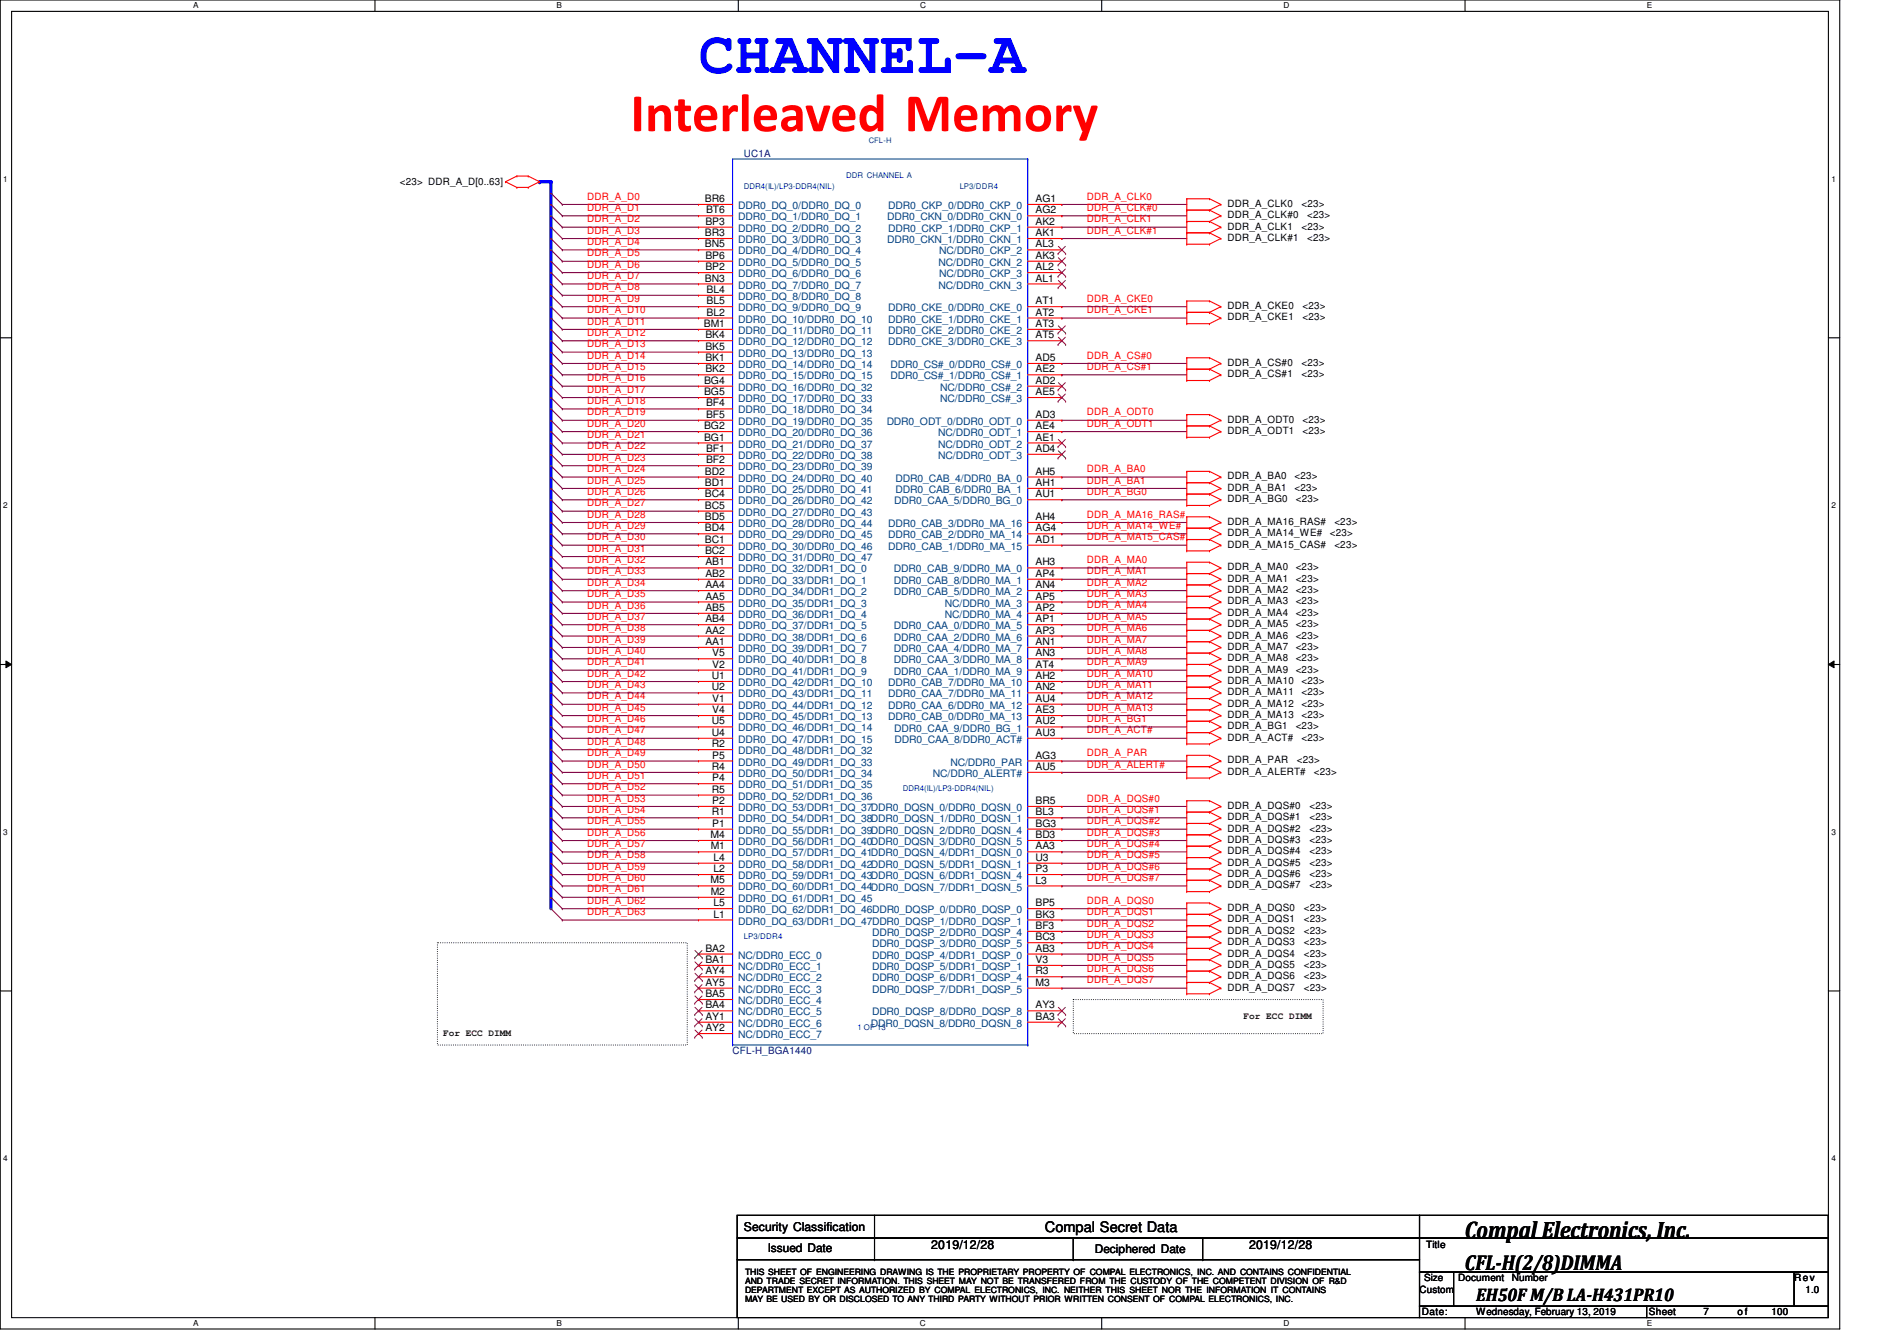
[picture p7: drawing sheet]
<svg xmlns="http://www.w3.org/2000/svg" width="297mm" height="210mm" viewBox="0 0 297 210" stroke-linecap="round" stroke-linejoin="round" font-family="sans-serif">
<defs><g id="words">
<text font-size="9.4" fill="#00f" x="109.4" y="11.4">CHANNEL-A</text>
<text font-size="8.5" fill="#f00" x="98.7" y="20.5">Interleaved Memory</text>
<text font-size="3.7" x="229.4" y="193.8">Compal Electronics, Inc.</text>
<text font-size="3.3" x="229.4" y="198.7">CFL-H(2/8)DIMMA</text>
<text font-size="2.8" x="231.2" y="203.6">EH50F M/B LA-H431PR10</text>
<text font-size="2.3" x="163.6" y="192.9">Compal Secret Data</text>
<g font-size="1.9">
<text x="116.5" y="192.6">Security Classification</text>
<text x="120.2" y="196">Issued Date</text>
<text x="145.8" y="195.6">2019/12/28</text>
<text x="171.4" y="196.2">Deciphered Date</text>
<text x="195.6" y="195.6">2019/12/28</text>
</g>
<g font-size="1.6">
<text x="62.6" y="29">&lt;23&gt; DDR_A_D[0..63]</text>
<text x="110.4" y="31.6">BR6</text>
<text x="110.5" y="35.2">BP3</text>
<text x="110.6" y="33.4">BT6</text>
<text x="162.2" y="35.2">AK2</text>
<text x="162.2" y="31.6">AG1</text>
<text x="162.2" y="33.4">AG2</text>
<text x="192.2" y="35.9">DDR_A_CLK1</text>
<text x="192.2" y="32.4">DDR_A_CLK0</text>
<text x="192.2" y="34.2">DDR_A_CLK#0</text>
<text x="203.8" y="35.9">&lt;23&gt;</text>
<text x="203.8" y="32.4">&lt;23&gt;</text>
<text x="204.7" y="34.2">&lt;23&gt;</text>
<text x="110.4" y="37">BR3</text>
<text x="110.4" y="38.7">BN5</text>
<text x="110.5" y="40.5">BP6</text>
<text x="162.2" y="37">AK1</text>
<text x="162.2" y="38.7">AL3</text>
<text x="162.2" y="40.5">AK3</text>
<text x="192.2" y="37.7">DDR_A_CLK#1</text>
<text x="204.7" y="37.7">&lt;23&gt;</text>
<text x="110.4" y="44.1">BN3</text>
<text x="110.5" y="42.3">BP2</text>
<text x="110.6" y="45.8">BL4</text>
<text x="110.6" y="47.6">BL5</text>
<text x="162.2" y="42.3">AL2</text>
<text x="162.2" y="44.1">AL1</text>
<text x="162.2" y="47.6">AT1</text>
<text x="110.2" y="51.2">BM1</text>
<text x="110.5" y="53">BK4</text>
<text x="110.6" y="49.4">BL2</text>
<text x="162.2" y="51.2">AT3</text>
<text x="162.2" y="49.4">AT2</text>
<text x="162.2" y="53">AT5</text>
<text x="192.2" y="50.2">DDR_A_CKE1</text>
<text x="192.2" y="48.4">DDR_A_CKE0</text>
<text x="203.9" y="50.2">&lt;23&gt;</text>
<text x="203.9" y="48.4">&lt;23&gt;</text>
<text x="110.5" y="58.3">BK2</text>
<text x="110.5" y="56.5">BK1</text>
<text x="110.5" y="54.7">BK5</text>
<text x="162.2" y="58.3">AE2</text>
<text x="162.2" y="56.5">AD5</text>
<text x="192.2" y="57.3">DDR_A_CS#0</text>
<text x="192.2" y="59.1">DDR_A_CS#1</text>
<text x="203.8" y="57.3">&lt;23&gt;</text>
<text x="203.8" y="59.1">&lt;23&gt;</text>
<text x="110.3" y="60.1">BG4</text>
<text x="110.3" y="61.8">BG5</text>
<text x="110.6" y="65.4">BF5</text>
<text x="110.6" y="63.6">BF4</text>
<text x="162.2" y="61.8">AE5</text>
<text x="162.2" y="60.1">AD2</text>
<text x="162.2" y="65.4">AD3</text>
<text x="110.3" y="69">BG1</text>
<text x="110.3" y="67.2">BG2</text>
<text x="110.6" y="70.7">BF1</text>
<text x="162.2" y="70.7">AD4</text>
<text x="162.2" y="69">AE1</text>
<text x="162.2" y="67.2">AE4</text>
<text x="192.2" y="67.9">DDR_A_ODT1</text>
<text x="192.2" y="66.2">DDR_A_ODT0</text>
<text x="203.9" y="67.9">&lt;23&gt;</text>
<text x="203.9" y="66.2">&lt;23&gt;</text>
<text x="110.4" y="77.8">BC4</text>
<text x="110.4" y="76.1">BD1</text>
<text x="110.4" y="74.3">BD2</text>
<text x="110.6" y="72.5">BF2</text>
<text x="162.2" y="74.3">AH5</text>
<text x="162.2" y="77.8">AU1</text>
<text x="162.2" y="76.1">AH1</text>
<text x="192.2" y="76.8">DDR_A_BA1</text>
<text x="192.2" y="75.1">DDR_A_BA0</text>
<text x="202.7" y="76.8">&lt;23&gt;</text>
<text x="202.7" y="75.1">&lt;23&gt;</text>
<text x="110.4" y="83.2">BD4</text>
<text x="110.4" y="81.4">BD5</text>
<text x="110.4" y="79.6">BC5</text>
<text x="162.2" y="81.4">AH4</text>
<text x="162.2" y="83.2">AG4</text>
<text x="192.2" y="83.9">DDR_A_MA14_WE#</text>
<text x="192.2" y="82.2">DDR_A_MA16_RAS#</text>
<text x="192.2" y="78.6">DDR_A_BG0</text>
<text x="202.9" y="78.6">&lt;23&gt;</text>
<text x="208.2" y="83.9">&lt;23&gt;</text>
<text x="208.9" y="82.2">&lt;23&gt;</text>
<text x="110.4" y="85">BC1</text>
<text x="110.4" y="86.7">BC2</text>
<text x="110.5" y="88.5">AB1</text>
<text x="162.2" y="88.5">AH3</text>
<text x="162.2" y="85">AD1</text>
<text x="192.2" y="89.3">DDR_A_MA0</text>
<text x="192.2" y="85.7">DDR_A_MA15_CAS#</text>
<text x="202.9" y="89.3">&lt;23&gt;</text>
<text x="208.9" y="85.7">&lt;23&gt;</text>
<text x="110.5" y="93.8">AA5</text>
<text x="110.5" y="95.6">AB5</text>
<text x="110.5" y="90.3">AB2</text>
<text x="110.5" y="92.1">AA4</text>
<text x="162.2" y="92.1">AN4</text>
<text x="162.2" y="90.3">AP4</text>
<text x="162.2" y="95.6">AP2</text>
<text x="162.2" y="93.8">AP5</text>
<text x="192.2" y="94.6">DDR_A_MA3</text>
<text x="192.2" y="91.1">DDR_A_MA1</text>
<text x="192.2" y="92.8">DDR_A_MA2</text>
<text x="202.9" y="94.6">&lt;23&gt;</text>
<text x="202.9" y="91.1">&lt;23&gt;</text>
<text x="202.9" y="92.8">&lt;23&gt;</text>
<text x="110.5" y="101">AA1</text>
<text x="110.5" y="97.4">AB4</text>
<text x="110.5" y="99.2">AA2</text>
<text x="162.2" y="99.2">AP3</text>
<text x="162.2" y="97.4">AP1</text>
<text x="162.2" y="101">AN1</text>
<text x="192.2" y="96.4">DDR_A_MA4</text>
<text x="192.2" y="101.7">DDR_A_MA7</text>
<text x="192.2" y="99.9">DDR_A_MA6</text>
<text x="192.2" y="98.2">DDR_A_MA5</text>
<text x="202.9" y="96.4">&lt;23&gt;</text>
<text x="202.9" y="101.7">&lt;23&gt;</text>
<text x="202.9" y="99.9">&lt;23&gt;</text>
<text x="202.9" y="98.2">&lt;23&gt;</text>
<text x="111.4" y="106.3">U1</text>
<text x="111.5" y="104.5">V2</text>
<text x="111.5" y="102.7">V5</text>
<text x="162.2" y="102.7">AN3</text>
<text x="162.2" y="106.3">AH2</text>
<text x="162.2" y="104.5">AT4</text>
<text x="192.2" y="107.1">DDR_A_MA10</text>
<text x="192.2" y="103.5">DDR_A_MA8</text>
<text x="192.2" y="105.3">DDR_A_MA9</text>
<text x="202.9" y="103.5">&lt;23&gt;</text>
<text x="202.9" y="105.3">&lt;23&gt;</text>
<text x="203.8" y="107.1">&lt;23&gt;</text>
<text x="111.4" y="113.4">U5</text>
<text x="111.4" y="108.1">U2</text>
<text x="111.5" y="111.6">V4</text>
<text x="111.5" y="109.8">V1</text>
<text x="162.2" y="111.6">AE3</text>
<text x="162.2" y="108.1">AN2</text>
<text x="162.2" y="113.4">AU2</text>
<text x="162.2" y="109.8">AU4</text>
<text x="192.2" y="112.4">DDR_A_MA13</text>
<text x="192.2" y="108.8">DDR_A_MA11</text>
<text x="192.2" y="110.6">DDR_A_MA12</text>
<text x="203.8" y="112.4">&lt;23&gt;</text>
<text x="203.8" y="108.8">&lt;23&gt;</text>
<text x="203.8" y="110.6">&lt;23&gt;</text>
<text x="111.4" y="115.2">U4</text>
<text x="111.4" y="117">R2</text>
<text x="111.5" y="118.7">P5</text>
<text x="162.2" y="118.7">AG3</text>
<text x="162.2" y="115.2">AU3</text>
<text x="192.2" y="119.5">DDR_A_PAR</text>
<text x="192.2" y="114.2">DDR_A_BG1</text>
<text x="192.2" y="115.9">DDR_A_ACT#</text>
<text x="202.9" y="114.2">&lt;23&gt;</text>
<text x="203.1" y="119.5">&lt;23&gt;</text>
<text x="203.8" y="115.9">&lt;23&gt;</text>
<text x="111.4" y="120.5">R4</text>
<text x="111.5" y="124.1">R5</text>
<text x="111.5" y="122.3">P4</text>
<text x="111.5" y="125.8">P2</text>
<text x="162.2" y="120.5">AU5</text>
<text x="162.2" y="125.8">BR5</text>
<text x="192.2" y="121.3">DDR_A_ALERT#</text>
<text x="205.7" y="121.3">&lt;23&gt;</text>
<text x="111.3" y="131.2">M4</text>
<text x="111.4" y="127.6">R1</text>
<text x="111.5" y="129.4">P1</text>
<text x="162.2" y="129.4">BG3</text>
<text x="162.2" y="127.6">BL3</text>
<text x="162.2" y="131.2">BD3</text>
<text x="192.2" y="128.4">DDR_A_DQS#1</text>
<text x="192.2" y="126.6">DDR_A_DQS#0</text>
<text x="192.2" y="131.9">DDR_A_DQS#3</text>
<text x="192.2" y="130.2">DDR_A_DQS#2</text>
<text x="205" y="128.4">&lt;23&gt;</text>
<text x="205" y="126.6">&lt;23&gt;</text>
<text x="205" y="131.9">&lt;23&gt;</text>
<text x="205" y="130.2">&lt;23&gt;</text>
<text x="111.3" y="133">M1</text>
<text x="111.7" y="136.5">L2</text>
<text x="111.7" y="134.7">L4</text>
<text x="162.2" y="133">AA3</text>
<text x="162.2" y="136.5">P3</text>
<text x="162.2" y="134.7">U3</text>
<text x="192.2" y="135.5">DDR_A_DQS#5</text>
<text x="192.2" y="137.3">DDR_A_DQS#6</text>
<text x="192.2" y="133.7">DDR_A_DQS#4</text>
<text x="205" y="135.5">&lt;23&gt;</text>
<text x="205" y="137.3">&lt;23&gt;</text>
<text x="205" y="133.7">&lt;23&gt;</text>
<text x="111.3" y="138.3">M5</text>
<text x="111.3" y="140.1">M2</text>
<text x="111.7" y="143.6">L1</text>
<text x="111.7" y="141.8">L5</text>
<text x="162.2" y="143.6">BK3</text>
<text x="162.2" y="141.8">BP5</text>
<text x="162.2" y="138.3">L3</text>
<text x="192.2" y="142.6">DDR_A_DQS0</text>
<text x="192.2" y="139.1">DDR_A_DQS#7</text>
<text x="204.2" y="142.6">&lt;23&gt;</text>
<text x="205" y="139.1">&lt;23&gt;</text>
<text x="110.5" y="149">BA2</text>
<text x="162.2" y="149">AB3</text>
<text x="162.2" y="147.2">BC3</text>
<text x="162.2" y="145.4">BF3</text>
<text x="192.2" y="149.7">DDR_A_DQS4</text>
<text x="192.2" y="146.2">DDR_A_DQS2</text>
<text x="192.2" y="147.9">DDR_A_DQS3</text>
<text x="192.2" y="144.4">DDR_A_DQS1</text>
<text x="204.2" y="149.7">&lt;23&gt;</text>
<text x="204.2" y="146.2">&lt;23&gt;</text>
<text x="204.2" y="147.9">&lt;23&gt;</text>
<text x="204.2" y="144.4">&lt;23&gt;</text>
<text x="110.5" y="150.7">BA1</text>
<text x="110.5" y="154.3">AY5</text>
<text x="110.5" y="152.5">AY4</text>
<text x="162.2" y="152.5">R3</text>
<text x="162.2" y="150.7">V3</text>
<text x="162.2" y="154.3">M3</text>
<text x="192.2" y="153.3">DDR_A_DQS6</text>
<text x="192.2" y="155.1">DDR_A_DQS7</text>
<text x="192.2" y="151.5">DDR_A_DQS5</text>
<text x="204.2" y="153.3">&lt;23&gt;</text>
<text x="204.2" y="155.1">&lt;23&gt;</text>
<text x="204.2" y="151.5">&lt;23&gt;</text>
<text x="110.5" y="161.4">AY2</text>
<text x="110.5" y="159.6">AY1</text>
<text x="110.5" y="157.8">BA4</text>
<text x="110.5" y="156.1">BA5</text>
<text x="162.2" y="157.8">AY3</text>
<text x="162.2" y="159.6">BA3</text>
<text x="223.3" y="195.4">Title</text>
<text x="222.3" y="202.3">Custom</text>
<text x="223" y="200.6">Size</text>
<text x="228.3" y="200.6">Document</text>
<text x="236.7" y="200.6">Number</text>
<text x="280.9" y="200.6">Rev</text>
<text x="282.7" y="202.3">1.0</text>
<text x="222.6" y="205.9">Date:</text>
<text x="231.2" y="205.9">Wednesday, February 13, 2019</text>
<text x="258.2" y="205.9">Sheet</text>
<text x="266.7" y="205.9">7</text>
<text x="272.1" y="205.9">o f</text>
<text x="277.4" y="205.9">100</text>
</g>
<g font-size="1.6" fill="#000080">
<text x="116.5" y="24.6">UC1A</text>
<text x="114.7" y="165">CFL-H_BGA1440</text>
</g>
<g font-size="1.6" fill="#f00">
<text x="91.9" y="34.8">DDR_A_D2</text>
<text x="91.9" y="33">DDR_A_D1</text>
<text x="91.9" y="31.2">DDR_A_D0</text>
<text x="170.2" y="34.8">DDR_A_CLK1</text>
<text x="170.2" y="33">DDR_A_CLK#0</text>
<text x="170.2" y="31.2">DDR_A_CLK0</text>
<text x="91.9" y="41.9">DDR_A_D6</text>
<text x="91.9" y="40.1">DDR_A_D5</text>
<text x="91.9" y="38.4">DDR_A_D4</text>
<text x="91.9" y="36.6">DDR_A_D3</text>
<text x="170.2" y="36.6">DDR_A_CLK#1</text>
<text x="91.9" y="47.2">DDR_A_D9</text>
<text x="91.9" y="45.5">DDR_A_D8</text>
<text x="91.9" y="43.7">DDR_A_D7</text>
<text x="170.2" y="47.2">DDR_A_CKE0</text>
<text x="91.9" y="52.6">DDR_A_D12</text>
<text x="91.9" y="49">DDR_A_D10</text>
<text x="91.9" y="50.8">DDR_A_D11</text>
<text x="170.2" y="49">DDR_A_CKE1</text>
<text x="91.9" y="56.1">DDR_A_D14</text>
<text x="91.9" y="54.4">DDR_A_D13</text>
<text x="91.9" y="57.9">DDR_A_D15</text>
<text x="91.9" y="59.7">DDR_A_D16</text>
<text x="170.2" y="56.1">DDR_A_CS#0</text>
<text x="170.2" y="57.9">DDR_A_CS#1</text>
<text x="91.9" y="61.5">DDR_A_D17</text>
<text x="91.9" y="65">DDR_A_D19</text>
<text x="91.9" y="63.2">DDR_A_D18</text>
<text x="170.2" y="65">DDR_A_ODT0</text>
<text x="91.9" y="68.6">DDR_A_D21</text>
<text x="91.9" y="66.8">DDR_A_D20</text>
<text x="91.9" y="70.4">DDR_A_D22</text>
<text x="170.2" y="66.8">DDR_A_ODT1</text>
<text x="91.9" y="77.5">DDR_A_D26</text>
<text x="91.9" y="75.7">DDR_A_D25</text>
<text x="91.9" y="73.9">DDR_A_D24</text>
<text x="91.9" y="72.1">DDR_A_D23</text>
<text x="170.2" y="73.9">DDR_A_BA0</text>
<text x="170.2" y="75.7">DDR_A_BA1</text>
<text x="170.2" y="77.5">DDR_A_BG0</text>
<text x="91.9" y="82.8">DDR_A_D29</text>
<text x="91.9" y="81">DDR_A_D28</text>
<text x="91.9" y="79.2">DDR_A_D27</text>
<text x="170.2" y="82.8">DDR_A_MA14_WE#</text>
<text x="170.2" y="81">DDR_A_MA16_RAS#</text>
<text x="91.9" y="89.9">DDR_A_D33</text>
<text x="91.9" y="88.1">DDR_A_D32</text>
<text x="91.9" y="86.4">DDR_A_D31</text>
<text x="91.9" y="84.6">DDR_A_D30</text>
<text x="170.2" y="88.1">DDR_A_MA0</text>
<text x="170.2" y="89.9">DDR_A_MA1</text>
<text x="170.2" y="84.6">DDR_A_MA15_CAS#</text>
<text x="91.9" y="95.2">DDR_A_D36</text>
<text x="91.9" y="93.5">DDR_A_D35</text>
<text x="91.9" y="91.7">DDR_A_D34</text>
<text x="170.2" y="95.2">DDR_A_MA4</text>
<text x="170.2" y="93.5">DDR_A_MA3</text>
<text x="170.2" y="91.7">DDR_A_MA2</text>
<text x="91.9" y="100.6">DDR_A_D39</text>
<text x="91.9" y="98.8">DDR_A_D38</text>
<text x="91.9" y="97">DDR_A_D37</text>
<text x="170.2" y="100.6">DDR_A_MA7</text>
<text x="170.2" y="98.8">DDR_A_MA6</text>
<text x="170.2" y="97">DDR_A_MA5</text>
<text x="91.9" y="107.7">DDR_A_D43</text>
<text x="91.9" y="104.1">DDR_A_D41</text>
<text x="91.9" y="102.4">DDR_A_D40</text>
<text x="91.9" y="105.9">DDR_A_D42</text>
<text x="170.2" y="105.9">DDR_A_MA10</text>
<text x="170.2" y="102.4">DDR_A_MA8</text>
<text x="170.2" y="104.1">DDR_A_MA9</text>
<text x="170.2" y="107.7">DDR_A_MA11</text>
<text x="91.9" y="113">DDR_A_D46</text>
<text x="91.9" y="111.2">DDR_A_D45</text>
<text x="91.9" y="109.5">DDR_A_D44</text>
<text x="170.2" y="111.2">DDR_A_MA13</text>
<text x="170.2" y="113">DDR_A_BG1</text>
<text x="170.2" y="109.5">DDR_A_MA12</text>
<text x="91.9" y="118.4">DDR_A_D49</text>
<text x="91.9" y="114.8">DDR_A_D47</text>
<text x="91.9" y="116.6">DDR_A_D48</text>
<text x="170.2" y="118.4">DDR_A_PAR</text>
<text x="170.2" y="114.8">DDR_A_ACT#</text>
<text x="91.9" y="125.5">DDR_A_D53</text>
<text x="91.9" y="123.7">DDR_A_D52</text>
<text x="91.9" y="121.9">DDR_A_D51</text>
<text x="91.9" y="120.1">DDR_A_D50</text>
<text x="170.2" y="125.5">DDR_A_DQS#0</text>
<text x="170.2" y="120.1">DDR_A_ALERT#</text>
<text x="91.9" y="130.8">DDR_A_D56</text>
<text x="91.9" y="129">DDR_A_D55</text>
<text x="91.9" y="127.3">DDR_A_D54</text>
<text x="170.2" y="127.2">DDR_A_DQS#1</text>
<text x="170.2" y="130.8">DDR_A_DQS#3</text>
<text x="170.2" y="129">DDR_A_DQS#2</text>
<text x="91.9" y="137.9">DDR_A_D60</text>
<text x="91.9" y="136.1">DDR_A_D59</text>
<text x="91.9" y="132.6">DDR_A_D57</text>
<text x="91.9" y="134.4">DDR_A_D58</text>
<text x="170.2" y="137.9">DDR_A_DQS#7</text>
<text x="170.2" y="134.4">DDR_A_DQS#5</text>
<text x="170.2" y="136.1">DDR_A_DQS#6</text>
<text x="170.2" y="132.6">DDR_A_DQS#4</text>
<text x="91.9" y="139.7">DDR_A_D61</text>
<text x="91.9" y="143.3">DDR_A_D63</text>
<text x="91.9" y="141.5">DDR_A_D62</text>
<text x="170.2" y="143.2">DDR_A_DQS1</text>
<text x="170.2" y="141.5">DDR_A_DQS0</text>
<text x="170.2" y="148.6">DDR_A_DQS4</text>
<text x="170.2" y="146.8">DDR_A_DQS3</text>
<text x="170.2" y="145">DDR_A_DQS2</text>
<text x="170.2" y="153.9">DDR_A_DQS7</text>
<text x="170.2" y="152.1">DDR_A_DQS6</text>
<text x="170.2" y="150.4">DDR_A_DQS5</text>
</g>
<g font-size="1.6" fill="#004080">
<text x="115.6" y="32.7">DDR0_DQ_0/DDR0_DQ_0</text>
<text x="115.6" y="34.5">DDR0_DQ_1/DDR0_DQ_1</text>
<text x="138.9" y="34.5">DDR0_CKN_0/DDR0_CKN_0</text>
<text x="139.1" y="32.7">DDR0_CKP_0/DDR0_CKP_0</text>
<text x="115.6" y="36.3">DDR0_DQ_2/DDR0_DQ_2</text>
<text x="115.6" y="38.1">DDR0_DQ_3/DDR0_DQ_3</text>
<text x="115.6" y="39.8">DDR0_DQ_4/DDR0_DQ_4</text>
<text x="115.6" y="41.6">DDR0_DQ_5/DDR0_DQ_5</text>
<text x="138.9" y="38.1">DDR0_CKN_1/DDR0_CKN_1</text>
<text x="139.1" y="36.3">DDR0_CKP_1/DDR0_CKP_1</text>
<text x="147" y="41.6">NC/DDR0_CKN_2</text>
<text x="147" y="39.8">NC/DDR0_CKP_2</text>
<text x="115.6" y="43.4">DDR0_DQ_6/DDR0_DQ_6</text>
<text x="115.6" y="45.2">DDR0_DQ_7/DDR0_DQ_7</text>
<text x="115.6" y="46.9">DDR0_DQ_8/DDR0_DQ_8</text>
<text x="147" y="45.2">NC/DDR0_CKN_3</text>
<text x="147" y="43.4">NC/DDR0_CKP_3</text>
<text x="115.6" y="50.5">DDR0_DQ_10/DDR0_DQ_10</text>
<text x="115.6" y="52.3">DDR0_DQ_11/DDR0_DQ_11</text>
<text x="115.6" y="48.7">DDR0_DQ_9/DDR0_DQ_9</text>
<text x="139.1" y="52.3">DDR0_CKE_2/DDR0_CKE_2</text>
<text x="139.1" y="50.5">DDR0_CKE_1/DDR0_CKE_1</text>
<text x="139.1" y="48.7">DDR0_CKE_0/DDR0_CKE_0</text>
<text x="115.6" y="59.4">DDR0_DQ_15/DDR0_DQ_15</text>
<text x="115.6" y="54.1">DDR0_DQ_12/DDR0_DQ_12</text>
<text x="115.6" y="57.6">DDR0_DQ_14/DDR0_DQ_14</text>
<text x="115.6" y="55.8">DDR0_DQ_13/DDR0_DQ_13</text>
<text x="139.1" y="54.1">DDR0_CKE_3/DDR0_CKE_3</text>
<text x="139.4" y="59.4">DDR0_CS#_1/DDR0_CS#_1</text>
<text x="139.4" y="57.6">DDR0_CS#_0/DDR0_CS#_0</text>
<text x="115.6" y="61.2">DDR0_DQ_16/DDR0_DQ_32</text>
<text x="115.6" y="64.7">DDR0_DQ_18/DDR0_DQ_34</text>
<text x="115.6" y="62.9">DDR0_DQ_17/DDR0_DQ_33</text>
<text x="147.2" y="62.9">NC/DDR0_CS#_3</text>
<text x="147.2" y="61.2">NC/DDR0_CS#_2</text>
<text x="115.6" y="70.1">DDR0_DQ_21/DDR0_DQ_37</text>
<text x="115.6" y="66.5">DDR0_DQ_19/DDR0_DQ_35</text>
<text x="115.6" y="68.3">DDR0_DQ_20/DDR0_DQ_36</text>
<text x="115.6" y="71.8">DDR0_DQ_22/DDR0_DQ_38</text>
<text x="138.8" y="66.5">DDR0_ODT_0/DDR0_ODT_0</text>
<text x="146.9" y="71.8">NC/DDR0_ODT_3</text>
<text x="146.9" y="70.1">NC/DDR0_ODT_2</text>
<text x="146.9" y="68.3">NC/DDR0_ODT_1</text>
<text x="115.6" y="77.2">DDR0_DQ_25/DDR0_DQ_41</text>
<text x="115.6" y="73.6">DDR0_DQ_23/DDR0_DQ_39</text>
<text x="115.6" y="75.4">DDR0_DQ_24/DDR0_DQ_40</text>
<text x="140.2" y="75.4">DDR0_CAB_4/DDR0_BA_0</text>
<text x="140.2" y="77.2">DDR0_CAB_6/DDR0_BA_1</text>
<text x="115.6" y="78.9">DDR0_DQ_26/DDR0_DQ_42</text>
<text x="115.6" y="82.5">DDR0_DQ_28/DDR0_DQ_44</text>
<text x="115.6" y="80.7">DDR0_DQ_27/DDR0_DQ_43</text>
<text x="139.1" y="82.5">DDR0_CAB_3/DDR0_MA_16</text>
<text x="140" y="78.9">DDR0_CAA_5/DDR0_BG_0</text>
<text x="115.6" y="84.3">DDR0_DQ_29/DDR0_DQ_45</text>
<text x="115.6" y="86.1">DDR0_DQ_30/DDR0_DQ_46</text>
<text x="115.6" y="89.6">DDR0_DQ_32/DDR1_DQ_0</text>
<text x="115.6" y="87.8">DDR0_DQ_31/DDR0_DQ_47</text>
<text x="139.1" y="84.3">DDR0_CAB_2/DDR0_MA_14</text>
<text x="139.1" y="86.1">DDR0_CAB_1/DDR0_MA_15</text>
<text x="140" y="89.6">DDR0_CAB_9/DDR0_MA_0</text>
<text x="115.6" y="94.9">DDR0_DQ_35/DDR1_DQ_3</text>
<text x="115.6" y="91.4">DDR0_DQ_33/DDR1_DQ_1</text>
<text x="115.6" y="93.2">DDR0_DQ_34/DDR1_DQ_2</text>
<text x="140" y="93.2">DDR0_CAB_5/DDR0_MA_2</text>
<text x="140" y="91.4">DDR0_CAB_8/DDR0_MA_1</text>
<text x="147.9" y="94.9">NC/DDR0_MA_3</text>
<text x="115.6" y="96.7">DDR0_DQ_36/DDR1_DQ_4</text>
<text x="115.6" y="98.5">DDR0_DQ_37/DDR1_DQ_5</text>
<text x="115.6" y="100.3">DDR0_DQ_38/DDR1_DQ_6</text>
<text x="140" y="100.3">DDR0_CAA_2/DDR0_MA_6</text>
<text x="140" y="98.5">DDR0_CAA_0/DDR0_MA_5</text>
<text x="147.9" y="96.7">NC/DDR0_MA_4</text>
<text x="115.6" y="102.1">DDR0_DQ_39/DDR1_DQ_7</text>
<text x="115.6" y="105.6">DDR0_DQ_41/DDR1_DQ_9</text>
<text x="115.6" y="107.4">DDR0_DQ_42/DDR1_DQ_10</text>
<text x="115.6" y="103.8">DDR0_DQ_40/DDR1_DQ_8</text>
<text x="139.1" y="107.4">DDR0_CAB_7/DDR0_MA_10</text>
<text x="140" y="103.8">DDR0_CAA_3/DDR0_MA_8</text>
<text x="140" y="105.6">DDR0_CAA_1/DDR0_MA_9</text>
<text x="140" y="102.1">DDR0_CAA_4/DDR0_MA_7</text>
<text x="115.6" y="109.2">DDR0_DQ_43/DDR1_DQ_11</text>
<text x="115.6" y="112.7">DDR0_DQ_45/DDR1_DQ_13</text>
<text x="115.6" y="110.9">DDR0_DQ_44/DDR1_DQ_12</text>
<text x="139.1" y="112.7">DDR0_CAB_0/DDR0_MA_13</text>
<text x="139.1" y="109.2">DDR0_CAA_7/DDR0_MA_11</text>
<text x="139.1" y="110.9">DDR0_CAA_6/DDR0_MA_12</text>
<text x="115.6" y="114.5">DDR0_DQ_46/DDR1_DQ_14</text>
<text x="115.6" y="119.8">DDR0_DQ_49/DDR1_DQ_33</text>
<text x="115.6" y="116.3">DDR0_DQ_47/DDR1_DQ_15</text>
<text x="115.6" y="118.1">DDR0_DQ_48/DDR1_DQ_32</text>
<text x="140" y="114.5">DDR0_CAA_9/DDR0_BG_1</text>
<text x="140.1" y="116.3">DDR0_CAA_8/DDR0_ACT#</text>
<text x="148.8" y="119.8">NC/DDR0_PAR</text>
<text x="115.6" y="123.4">DDR0_DQ_51/DDR1_DQ_35</text>
<text x="115.6" y="121.6">DDR0_DQ_50/DDR1_DQ_34</text>
<text x="115.6" y="125.2">DDR0_DQ_52/DDR1_DQ_36</text>
<text x="146.1" y="121.6">NC/DDR0_ALERT#</text>
<text x="115.6" y="128.7">DDR0_DQ_54/DDR1_DQ_38DDR0_DQSN_1/DDR0_DQSN_1</text>
<text x="115.6" y="126.9">DDR0_DQ_53/DDR1_DQ_37DDR0_DQSN_0/DDR0_DQSN_0</text>
<text x="115.6" y="130.5">DDR0_DQ_55/DDR1_DQ_39DDR0_DQSN_2/DDR0_DQSN_4</text>
<text x="115.6" y="137.6">DDR0_DQ_59/DDR1_DQ_43DDR0_DQSN_6/DDR1_DQSN_4</text>
<text x="115.6" y="132.3">DDR0_DQ_56/DDR1_DQ_40DDR0_DQSN_3/DDR0_DQSN_5</text>
<text x="115.6" y="135.8">DDR0_DQ_58/DDR1_DQ_42DDR0_DQSN_5/DDR1_DQSN_1</text>
<text x="115.6" y="134.1">DDR0_DQ_57/DDR1_DQ_41DDR0_DQSN_4/DDR1_DQSN_0</text>
<text x="115.6" y="139.4">DDR0_DQ_60/DDR1_DQ_44DDR0_DQSN_7/DDR1_DQSN_5</text>
<text x="115.6" y="142.9">DDR0_DQ_62/DDR1_DQ_46DDR0_DQSP_0/DDR0_DQSP_0</text>
<text x="115.6" y="141.2">DDR0_DQ_61/DDR1_DQ_45</text>
<text x="115.6" y="144.7">DDR0_DQ_63/DDR1_DQ_47DDR0_DQSP_1/DDR0_DQSP_1</text>
<text x="136.5" y="148.3">DDR0_DQSP_3/DDR0_DQSP_5</text>
<text x="136.6" y="146.5">DDR0_DQSP_2/DDR0_DQSP_4</text>
<text x="115.6" y="151.8">NC/DDR0_ECC_1</text>
<text x="115.6" y="150.1">NC/DDR0_ECC_0</text>
<text x="115.6" y="155.4">NC/DDR0_ECC_3</text>
<text x="115.6" y="153.6">NC/DDR0_ECC_2</text>
<text x="136.5" y="150.1">DDR0_DQSP_4/DDR1_DQSP_0</text>
<text x="136.5" y="153.6">DDR0_DQSP_6/DDR1_DQSP_4</text>
<text x="136.6" y="151.8">DDR0_DQSP_5/DDR1_DQSP_1</text>
<text x="136.6" y="155.4">DDR0_DQSP_7/DDR1_DQSP_5</text>
<text x="115.6" y="160.7">NC/DDR0_ECC_6</text>
<text x="115.6" y="158.9">NC/DDR0_ECC_5</text>
<text x="115.6" y="157.2">NC/DDR0_ECC_4</text>
<text x="136.4" y="160.7">DDR0_DQSN_8/DDR0_DQSN_8</text>
<text x="136.6" y="158.9">DDR0_DQSP_8/DDR0_DQSP_8</text>
<text x="115.6" y="162.5">NC/DDR0_ECC_7</text>
</g>
<g font-size="1.5" fill="#400000">
<text x="194.7" y="159.5">For ECC DIMM</text>
<text x="69.4" y="162.1">For ECC DIMM</text>
</g>
<g font-size="1.4">
<text x="116.7" y="199.6">THIS SHEET OF ENGINEERING DRAWING IS THE PROPRIETARY PROPERTY OF COMPAL ELECTRONICS, INC. AND CONTAINS CONFIDENTIAL</text>
<text x="116.7" y="201">AND TRADE SECRET INFORMATION. THIS SHEET MAY NOT BE TRANSFERED FROM THE CUSTODY OF THE COMPETENT DIVISION OF R&amp;D</text>
<text x="116.7" y="202.4">DEPARTMENT EXCEPT AS AUTHORIZED BY COMPAL ELECTRONICS, INC. NEITHER THIS SHEET NOR THE INFORMATION IT CONTAINS</text>
<text x="116.7" y="203.8">MAY BE USED BY OR DISCLOSED TO ANY THIRD PARTY WITHOUT PRIOR WRITTEN CONSENT OF COMPAL ELECTRONICS, INC.</text>
</g>
<g font-size="1.3">
<text x="30.3" y="1.3">A</text>
<text x="87.2" y="1.3">B</text>
<text x="144.1" y="1.3">C</text>
<text x="201" y="1.3">D</text>
<text x="257.8" y="1.3">E</text>
<text x=".5" y="28.4">1</text>
<text x="286.8" y="28.4">1</text>
<text x=".5" y="79.5">2</text>
<text x="286.8" y="79.5">2</text>
<text x=".5" y="130.7">3</text>
<text x="286.8" y="130.7">3</text>
<text x=".5" y="181.8">4</text>
<text x="286.8" y="181.8">4</text>
<text x="30.3" y="207.6">A</text>
<text x="87.2" y="207.6">B</text>
<text x="144.1" y="207.6">C</text>
<text x="201" y="207.6">D</text>
<text x="257.8" y="207.6">E</text>
</g>
<g font-size="1.2" fill="#00f">
<text x="136" y="22.4">CFL-H</text>
<text x="116.5" y="29.6">DDR4(IL)/LP3-DDR4(NIL)</text>
<text x="132.5" y="27.8">DDR CHANNEL A</text>
<text x="150.3" y="29.6">LP3/DDR4</text>
<text x="141.4" y="123.8">DDR4(IL)/LP3-DDR4(NIL)</text>
<text x="116.5" y="146.9">LP3/DDR4</text>
<text x="134.3" y="161.2">1 OF 13</text>
</g>
</g></defs>
<path d="M0 0h288.1v208h-288.1zM1.8 1.8h284.5v204.4h-284.5z" fill="none" stroke="#000" stroke-width=".17"/>
<g fill="#fff">
<path d="M30.3 .2h.8v1.4h-.8z"/>
<path d="M30.3 206.4h.8v1.4h-.8z"/>
</g>
<path d="M58.7 0v1.8M58.7 206.2v1.8" fill="none" stroke="#000" stroke-width=".17"/>
<g fill="#fff">
<path d="M87.2 .2h.8v1.4h-.8z"/>
<path d="M87.2 206.4h.8v1.4h-.8z"/>
</g>
<path d="M115.6 0v1.8M115.6 206.2v1.8" fill="none" stroke="#000" stroke-width=".17"/>
<g fill="#fff">
<path d="M144.1 .2h.8v1.4h-.8z"/>
<path d="M144.1 206.4h.8v1.4h-.8z"/>
</g>
<path d="M172.5 0v1.8M172.5 206.2v1.8" fill="none" stroke="#000" stroke-width=".17"/>
<g fill="#fff">
<path d="M201 .2h.8v1.4h-.8z"/>
<path d="M201 206.4h.8v1.4h-.8z"/>
</g>
<path d="M229.4 0v1.8M229.4 206.2v1.8" fill="none" stroke="#000" stroke-width=".17"/>
<g fill="#fff">
<path d="M257.8 .2h.9v1.4h-.9z"/>
<path d="M257.8 206.4h.9v1.4h-.9z"/>
<path d="M.5 27.3h.7v1.4h-.7z"/>
<path d="M286.8 27.3h.6v1.4h-.6z"/>
<path d="M.5 78.4h.7v1.4h-.7z"/>
<path d="M286.8 78.4h.6v1.4h-.6z"/>
</g>
<path d="M0 52.9h1.8M286.3 52.9h1.8" fill="none" stroke="#000" stroke-width=".17"/>
<g fill="#fff">
<path d="M.5 129.5h.7v1.4h-.7z"/>
<path d="M286.8 129.5h.6v1.4h-.6z"/>
</g>
<path d="M0 104h1.8M286.3 104h1.8" fill="none" stroke="#000" stroke-width=".17"/>
<path d="M.9 103.5l.9 .5-.9 .5zM286.3 104l.9-.5v1z" fill="#000"/>
<path d="M.9 103.5l.9 .5-.9 .5zM286.3 104l.9-.5v1z" fill="none" stroke="#000" stroke-width=".16"/>
<g fill="#fff">
<path d="M.5 180.6h.7v1.4h-.7z"/>
<path d="M286.8 180.6h.6v1.4h-.6z"/>
</g>
<path d="M0 155.1h1.8M286.3 155.1h1.8" fill="none" stroke="#000" stroke-width=".17"/>
<path d="M68.5 147.6h39.1v16h-39.1zM168.1 156.5h39.1v5.3h-39.1z" fill="none" stroke="#000" stroke-width=".17" stroke-dasharray="0 .3"/>
<g fill="none" stroke="#800040" stroke-width=".17">
<path d="M88 39.1h.1M88 39.1h21.4M88 37.3h.1M88 37.3h21.4M88 35.6h.1M88 35.6h21.4M88 33.8h.1M88 33.8h21.4M88 32h.1M88 32h21.4M88 56.9h.1M88 56.9h21.4"/>
<path d="M88 55.1h.1M88 55.1h21.4M88 53.3h.1M88 53.3h21.4M88 49.8h.1M88 49.8h21.4M88 48h.1M88 48h21.4M88 46.2h.1M88 46.2h21.4M88 42.7h.1M88 42.7h21.4"/>
<path d="M88 51.6h.1M88 51.6h21.4M88 58.7h.1M88 58.7h21.4M88 44.4h.1M88 44.4h21.4M88 40.9h.1M88 40.9h21.4M88 78.2h.1M88 78.2h21.4M88 76.5h.1M88 76.5h21.4"/>
<path d="M88 74.7h.1M88 74.7h21.4M88 72.9h.1M88 72.9h21.4M88 69.3h.1M88 69.3h21.4M88 67.6h.1M88 67.6h21.4M88 62.2h.1M88 62.2h21.4M88 60.5h.1M88 60.5h21.4"/>
<path d="M88 65.8h.1M88 65.8h21.4M88 71.1h.1M88 71.1h21.4M88 64h.1M88 64h21.4M88 99.6h.1M88 99.6h21.4M88 97.8h.1M88 97.8h21.4M88 96h.1M88 96h21.4"/>
<path d="M88 94.2h.1M88 94.2h21.4M88 90.7h.1M88 90.7h21.4M88 88.9h.1M88 88.9h21.4M88 87.1h.1M88 87.1h21.4M88 83.6h.1M88 83.6h21.4M88 81.8h.1M88 81.8h21.4"/>
<path d="M88 80h.1M88 80h21.4M88 92.5h.1M88 92.5h21.4M88 85.3h.1M88 85.3h21.4M88 119.1h.1M88 119.1h21.4M88 115.6h.1M88 115.6h21.4M88 113.8h.1M88 113.8h21.4"/>
<path d="M88 112h.1M88 112h21.4M88 108.5h.1M88 108.5h21.4M88 101.3h.1M88 101.3h21.4M88 110.2h.1M88 110.2h21.4M88 104.9h.1M88 104.9h21.4M88 103.1h.1M88 103.1h21.4"/>
<path d="M88 106.7h.1M88 106.7h21.4M88 117.3h.1M88 117.3h21.4M88 138.7h.1M88 138.7h21.4M88 136.9h.1M88 136.9h21.4M88 133.3h.1M88 133.3h21.4M88 131.6h.1M88 131.6h21.4"/>
<path d="M88 129.8h.1M88 129.8h21.4M88 128h.1M88 128h21.4M88 126.2h.1M88 126.2h21.4M88 124.5h.1M88 124.5h21.4M88 122.7h.1M88 122.7h21.4M88 120.9h.1M88 120.9h21.4"/>
<path d="M88 135.1h.1M88 135.1h21.4M88 140.5h.1M88 140.5h21.4M88 144h.1M88 144h21.4M88 142.2h.1M88 142.2h21.4"/>
</g>
<path d="M86.3 28.4v113.8" fill="none" stroke="#00f" stroke-width=".51"/>
<circle cx="86.3" cy="28.4" r=".25" fill="#00f"/>
<path d="M84.5 28.4h1.8" fill="none" stroke="#00f" stroke-width=".51"/>
<circle cx="84.5" cy="28.4" r=".25" fill="#00f"/>
<g fill="none" stroke="#800040" stroke-width=".17">
<path d="M86.3 30.2h.1M86.3 32h.1M86.3 33.8h.1M86.3 35.6h.1M86.3 37.3h.1M86.3 39.1h.1M86.3 30.2l1.7 1.8M86.3 32l1.7 1.8M86.3 33.8l1.7 1.8M86.3 35.6l1.7 1.7M86.3 37.3l1.7 1.8M86.3 39.1l1.7 1.8"/>
<path d="M166.3 35.6h.1M166.3 35.6h19.5M166.3 37.3h.1M166.3 37.3h19.5M166.3 33.8h.1M166.3 33.8h19.5M166.3 32h.1M166.3 32h19.5M86.3 40.9h.1M86.3 42.7h.1M86.3 44.4h.1M86.3 46.2h.1"/>
<path d="M86.3 48h.1M86.3 49.8h.1M86.3 51.6h.1M86.3 53.3h.1M86.3 55.1h.1M86.3 56.9h.1M86.3 58.7h.1M86.3 40.9l1.7 1.8M86.3 42.7l1.7 1.7M86.3 44.4l1.7 1.8M86.3 46.2l1.7 1.8M86.3 48l1.7 1.8"/>
<path d="M86.3 49.8l1.7 1.8M86.3 51.6l1.7 1.7M86.3 53.3l1.7 1.8M86.3 55.1l1.7 1.8M86.3 56.9l1.7 1.8M86.3 58.7l1.7 1.7M166.3 56.9h.1M166.3 56.9h19.5M166.3 58.7h.1M166.3 58.7h19.5M166.3 48h.1M166.3 48h19.5"/>
<path d="M166.3 49.8h.1M166.3 49.8h19.5M86.3 60.4h.1M86.3 62.2h.1M86.3 64h.1M86.3 65.8h.1M86.3 67.6h.1M86.3 69.3h.1M86.3 71.1h.1M86.3 72.9h.1M86.3 74.7h.1M86.3 76.4h.1"/>
<path d="M86.3 78.2h.1M86.3 60.4l1.7 1.8M86.3 62.2l1.7 1.8M86.3 64l1.7 1.8M86.3 65.8l1.7 1.8M86.3 67.6l1.7 1.7M86.3 69.3l1.7 1.8M86.3 71.1l1.7 1.8M86.3 72.9l1.7 1.8M86.3 74.7l1.7 1.7M86.3 76.4l1.7 1.8M86.3 78.2l1.7 1.8"/>
<path d="M166.3 74.7h.1M166.3 74.7h19.5M166.3 76.5h.1M166.3 76.5h19.5M166.3 78.2h.1M166.3 78.2h19.5M166.3 67.6h.1M166.3 67.6h19.5M166.3 65.8h.1M166.3 65.8h19.5M86.3 80h.1M86.3 81.8h.1"/>
<path d="M86.3 83.6h.1M86.3 85.3h.1M86.3 87.1h.1M86.3 88.9h.1M86.3 90.7h.1M86.3 92.4h.1M86.3 94.2h.1M86.3 96h.1M86.3 97.8h.1M86.3 99.6h.1M86.3 80l1.7 1.8M86.3 81.8l1.7 1.8"/>
<path d="M86.3 83.6l1.7 1.7M86.3 85.3l1.7 1.8M86.3 87.1l1.7 1.8M86.3 88.9l1.7 1.8M86.3 90.7l1.7 1.7M86.3 92.4l1.7 1.8M86.3 94.2l1.7 1.8M86.3 96l1.7 1.8M86.3 97.8l1.7 1.8M86.3 99.6l1.7 1.7M166.3 96h.1M166.3 96h19.5"/>
<path d="M166.3 94.2h.1M166.3 94.2h19.5M166.3 88.9h.1M166.3 88.9h19.5M166.3 90.7h.1M166.3 90.7h19.5M166.3 92.5h.1M166.3 92.5h19.5M166.3 99.6h.1M166.3 99.6h19.5M166.3 97.8h.1M166.3 97.8h19.5"/>
<path d="M166.3 85.3h.1M166.3 85.3h19.5M166.3 83.6h.1M166.3 83.6h19.5M166.3 81.8h.1M166.3 81.8h19.5M86.3 101.3h.1M86.3 103.1h.1M86.3 104.9h.1M86.3 106.7h.1M86.3 108.4h.1M86.3 110.2h.1"/>
<path d="M86.3 112h.1M86.3 113.8h.1M86.3 115.6h.1M86.3 117.3h.1M86.3 119.1h.1M86.3 101.3l1.7 1.8M86.3 103.1l1.7 1.8M86.3 104.9l1.7 1.8M86.3 106.7l1.7 1.7M86.3 108.4l1.7 1.8M86.3 110.2l1.7 1.8M86.3 112l1.7 1.8"/>
<path d="M86.3 113.8l1.7 1.8M86.3 115.6l1.7 1.7M86.3 117.3l1.7 1.8M86.3 119.1l1.7 1.8M166.3 119.1h.1M166.3 119.1h19.5M166.3 106.7h.1M166.3 106.7h19.5M166.3 112h.1M166.3 112h19.5M166.3 101.3h.1M166.3 101.3h19.5"/>
<path d="M166.3 103.1h.1M166.3 103.1h19.5M166.3 104.9h.1M166.3 104.9h19.5M166.3 113.8h.1M166.3 113.8h19.5M166.3 115.6h.1M166.3 115.6h19.5M166.3 108.5h.1M166.3 108.5h19.5M166.3 110.2h.1M166.3 110.2h19.5"/>
<path d="M86.3 120.9h.1M86.3 122.7h.1M86.3 124.5h.1M86.3 126.2h.1M86.3 128h.1M86.3 129.8h.1M86.3 131.6h.1M86.3 135.1h.1M86.3 136.9h.1M86.3 138.7h.1M86.3 133.3h.1M86.3 120.9l1.7 1.8"/>
<path d="M86.3 122.7l1.7 1.8M86.3 124.5l1.7 1.7M86.3 126.2l1.7 1.8M86.3 128l1.7 1.8M86.3 129.8l1.7 1.8M86.3 131.6l1.7 1.7M86.3 135.1l1.7 1.8M86.3 136.9l1.7 1.8M86.3 138.7l1.7 1.8M86.3 133.3l1.7 1.8M166.3 128h.1M166.3 128h19.5"/>
<path d="M166.3 126.2h.1M166.3 126.2h19.5M166.3 131.6h.1M166.3 131.6h19.5M166.3 129.8h.1M166.3 129.8h19.5M166.3 138.7h.1M166.3 138.7h19.5M166.3 135.1h.1M166.3 135.1h19.5M166.3 136.9h.1M166.3 136.9h19.5"/>
<path d="M166.3 133.3h.1M166.3 133.3h19.5M166.3 120.9h.1M166.3 120.9h19.5M86.3 140.5h.1M86.3 142.2h.1M86.3 140.5l1.7 1.7M86.3 142.2l1.7 1.8M166.3 154.7h.1M166.3 154.7h19.5M166.3 152.9h.1M166.3 152.9h19.5"/>
<path d="M166.3 149.3h.1M166.3 149.3h19.5M166.3 144h.1M166.3 144h19.5M166.3 147.6h.1M166.3 147.6h19.5M166.3 145.8h.1M166.3 145.8h19.5M166.3 142.2h.1M166.3 142.2h19.5M166.3 151.1h.1M166.3 151.1h19.5"/>
</g>
<g fill="none" stroke="#f00" stroke-width=".17">
<path d="M79.2 28.4h.1M79.2 28.4l1.7 .9M80.9 27.6h.1M80.9 29.3h.1M80.9 27.6l-1.7 .8M80.9 27.6h1.8M80.9 29.3h1.8M82.7 27.6h.1M82.7 29.3h.1M82.7 27.6l1.8 .8M84.5 28.4h.1M84.5 28.4l-1.8 .9"/>
<path d="M109.4 35.6h.1M109.4 35.6h5.3M109.4 37.3h.1M109.4 37.3h5.3M109.4 32h.1M109.4 32h5.3M109.4 39.1h.1M109.4 39.1h5.3M109.4 33.8h.1M109.4 33.8h5.3M160.9 35.6h5.4M160.9 37.3h5.4"/>
<path d="M160.9 32h5.4M160.9 39.1h5.4M160.9 33.8h5.4M166.3 35.6h.1M166.3 37.3h.1M166.3 32h.1M166.3 39.1h.1M166.3 33.8h.1M185.8 34.7h3.6M185.8 36.4h3.6M185.8 36.4h.1M185.8 38.2h.1"/>
<path d="M185.8 38.2h3.6M185.8 31.1h.1M185.8 32.9h3.6M185.8 31.1v7.1M185.8 31.1h3.6M185.8 32.9h.1M185.8 34.7h.1M189.4 34.7l1.8 .9M189.4 36.4h.1M189.4 38.2h.1M189.4 36.4l1.8 .9M189.4 31.1h.1"/>
<path d="M189.4 31.1l1.8 .9M189.4 32.9h.1M189.4 34.7h.1M189.4 32.9l1.8 .9M191.2 35.6h.1M191.2 35.6l-1.8 .8M191.2 37.3h.1M191.2 37.3l-1.8 .9M191.2 32h.1M191.2 32l-1.8 .9M191.2 33.8h.1M191.2 33.8l-1.8 .9"/>
<path d="M109.4 49.8h.1M109.4 49.8h5.3M109.4 42.7h.1M109.4 42.7h5.3M109.4 58.7h.1M109.4 58.7h5.3M109.4 53.3h.1M109.4 53.3h5.3M109.4 44.4h.1M109.4 44.4h5.3M109.4 56.9h.1M109.4 56.9h5.3"/>
<path d="M109.4 46.2h.1M109.4 46.2h5.3M109.4 51.6h.1M109.4 51.6h5.3M109.4 40.9h.1M109.4 40.9h5.3M109.4 55.1h.1M109.4 55.1h5.3M109.4 48h.1M109.4 48h5.3M160.9 51.6h5.4M160.9 49.8h5.4"/>
<path d="M160.9 58.7h5.4M160.9 42.7h5.4M160.9 44.4h5.4M160.9 40.9h5.4M160.9 48h5.4M160.9 53.3h5.4M160.9 56.9h5.4M166.3 51.6h.1M166.3 49.8h.1M166.3 58.7h.1M166.3 42.7h.1M166.3 44.4h.1"/>
<path d="M166.3 40.9h.1M166.3 48h.1M166.3 53.3h.1M166.3 56.9h.1M185.8 56h.1M185.8 56v3.6M185.8 57.8h3.6M185.8 56h3.6M185.8 57.8h.1M185.8 59.6h.1M185.8 59.6h3.6M185.8 50.7h.1"/>
<path d="M185.8 48.9h3.6M185.8 50.7h3.6M185.8 47.1h.1M185.8 48.9h.1M185.8 47.1v3.6M185.8 47.1h3.6M189.4 56h.1M189.4 56l1.8 .9M189.4 57.8h.1M189.4 59.6h.1M189.4 57.8l1.8 .9M189.4 50.7h.1"/>
<path d="M189.4 48.9l1.8 .9M189.4 47.1h.1M189.4 48.9h.1M189.4 47.1l1.8 .9M191.2 56.9h.1M191.2 56.9l-1.8 .9M191.2 58.7h.1M191.2 58.7l-1.8 .9M191.2 49.8h.1M191.2 49.8l-1.8 .9M191.2 48h.1M191.2 48l-1.8 .9"/>
<path d="M109.4 78.2h.1M109.4 78.2h5.3M109.4 69.3h.1M109.4 69.3h5.3M109.4 65.8h.1M109.4 65.8h5.3M109.4 60.4h.1M109.4 60.4h5.3M109.4 76.4h.1M109.4 76.4h5.3M109.4 72.9h.1M109.4 72.9h5.3"/>
<path d="M109.4 67.6h.1M109.4 67.6h5.3M109.4 64h.1M109.4 64h5.3M109.4 74.7h.1M109.4 74.7h5.3M109.4 71.1h.1M109.4 71.1h5.3M109.4 62.2h.1M109.4 62.2h5.3M160.9 74.7h5.4M160.9 71.1h5.4"/>
<path d="M160.9 69.3h5.4M160.9 67.6h5.4M160.9 78.2h5.4M160.9 76.4h5.4M160.9 62.2h5.4M160.9 60.4h5.4M160.9 65.8h5.4M166.3 74.7h.1M166.3 71.1h.1M166.3 69.3h.1M166.3 67.6h.1M166.3 78.2h.1"/>
<path d="M166.3 76.4h.1M166.3 62.2h.1M166.3 60.4h.1M166.3 65.8h.1M185.8 77.3h3.6M185.8 75.6h3.6M185.8 73.8h.1M185.8 75.6h.1M185.8 73.8v5.3M185.8 73.8h3.6M185.8 77.3h.1M185.8 79.1h.1"/>
<path d="M185.8 79.1h3.6M185.8 68.4h.1M185.8 66.7h3.6M185.8 68.4h3.6M185.8 64.9h.1M185.8 66.7h.1M185.8 64.9v3.5M185.8 64.9h3.6M189.4 75.6l1.8 .8M189.4 73.8h.1M189.4 75.6h.1M189.4 73.8l1.8 .9"/>
<path d="M189.4 77.3h.1M189.4 79.1h.1M189.4 77.3l1.8 .9M189.4 68.4h.1M189.4 66.7l1.8 .9M189.4 64.9h.1M189.4 66.7h.1M189.4 64.9l1.8 .9M191.2 76.4h.1M191.2 76.4l-1.8 .9M191.2 74.7h.1M191.2 74.7l-1.8 .9"/>
<path d="M191.2 78.2h.1M191.2 78.2l-1.8 .9M191.2 67.6h.1M191.2 67.6l-1.8 .8M191.2 65.8h.1M191.2 65.8l-1.8 .9M109.4 83.6h.1M109.4 83.6h5.3M109.4 94.2h.1M109.4 94.2h5.3M109.4 85.3h.1M109.4 85.3h5.3"/>
<path d="M109.4 88.9h.1M109.4 88.9h5.3M109.4 96h.1M109.4 96h5.3M109.4 81.8h.1M109.4 81.8h5.3M109.4 90.7h.1M109.4 90.7h5.3M109.4 97.8h.1M109.4 97.8h5.3M109.4 80h.1M109.4 80h5.3"/>
<path d="M109.4 92.4h.1M109.4 92.4h5.3M109.4 87.1h.1M109.4 87.1h5.3M109.4 99.6h.1M109.4 99.6h5.3M160.9 92.4h5.4M160.9 90.7h5.4M160.9 99.6h5.4M160.9 81.8h5.4M160.9 88.9h5.4M160.9 96h5.4"/>
<path d="M160.9 94.2h5.4M160.9 97.8h5.4M160.9 83.6h5.4M160.9 85.3h5.4M166.3 92.4h.1M166.3 90.7h.1M166.3 99.6h.1M166.3 81.8h.1M166.3 88.9h.1M166.3 96h.1M166.3 94.2h.1M166.3 97.8h.1"/>
<path d="M166.3 83.6h.1M166.3 85.3h.1M185.8 96.9h3.6M185.8 95.1h3.6M185.8 95.1h.1M185.8 93.3h3.6M185.8 88h.1M185.8 88v28.5M185.8 89.8h3.6M185.8 88h3.6M185.8 89.8h.1M185.8 91.6h3.6"/>
<path d="M185.8 91.6h.1M185.8 93.3h.1M185.8 98.7h3.6M185.8 96.9h.1M185.8 98.7h.1M185.8 86.2h.1M185.8 84.4h3.6M185.8 86.2h3.6M185.8 84.4h.1M185.8 82.7h3.6M185.8 80.9h.1M185.8 82.7h.1"/>
<path d="M185.8 80.9v5.3M185.8 80.9h3.6M189.4 95.1l1.8 .9M189.4 95.1h.1M189.4 93.3l1.8 .9M189.4 88h.1M189.4 88l1.8 .9M189.4 89.8h.1M189.4 89.8l1.8 .9M189.4 91.6h.1M189.4 93.3h.1M189.4 91.6l1.8 .8"/>
<path d="M189.4 98.7l1.8 .9M189.4 96.9h.1M189.4 98.7h.1M189.4 96.9l1.8 .9M189.4 86.2h.1M189.4 84.4l1.8 .9M189.4 84.4h.1M189.4 82.7l1.8 .9M189.4 80.9h.1M189.4 82.7h.1M189.4 80.9l1.8 .9M191.2 96h.1"/>
<path d="M191.2 96l-1.8 .9M191.2 94.2h.1M191.2 94.2l-1.8 .9M191.2 88.9h.1M191.2 88.9l-1.8 .9M191.2 90.7h.1M191.2 90.7l-1.8 .9M191.2 92.4h.1M191.2 92.4l-1.8 .9M191.2 99.6h.1M191.2 99.6l-1.8 .9M191.2 97.8h.1"/>
<path d="M191.2 97.8l-1.8 .9M191.2 85.3h.1M191.2 85.3l-1.8 .9M191.2 83.6h.1M191.2 83.6l-1.8 .8M191.2 81.8h.1M191.2 81.8l-1.8 .9M109.4 113.8h.1M109.4 113.8h5.3M109.4 108.4h.1M109.4 108.4h5.3M109.4 101.3h.1"/>
<path d="M109.4 101.3h5.3M109.4 104.9h.1M109.4 104.9h5.3M109.4 119.1h.1M109.4 119.1h5.3M109.4 106.7h.1M109.4 106.7h5.3M109.4 112h.1M109.4 112h5.3M109.4 115.6h.1M109.4 115.6h5.3M109.4 117.3h.1"/>
<path d="M109.4 117.3h5.3M109.4 110.2h.1M109.4 110.2h5.3M109.4 103.1h.1M109.4 103.1h5.3M160.9 119.1h5.4M160.9 112h5.4M160.9 103.1h5.4M160.9 106.7h5.4M160.9 108.4h5.4M160.9 104.9h5.4M160.9 113.8h5.4"/>
<path d="M160.9 101.3h5.4M160.9 115.6h5.4M160.9 110.2h5.4M166.3 119.1h.1M166.3 112h.1M166.3 103.1h.1M166.3 106.7h.1M166.3 108.4h.1M166.3 104.9h.1M166.3 113.8h.1M166.3 101.3h.1M166.3 115.6h.1"/>
<path d="M166.3 110.2h.1M185.8 118.2h.1M185.8 118.2v3.6M185.8 118.2h3.6M185.8 111.1h3.6M185.8 112.9h3.6M185.8 105.8h3.6M185.8 107.6h3.6M185.8 112.9h.1M185.8 114.7h3.6M185.8 114.7h.1M185.8 116.5h.1"/>
<path d="M185.8 116.5h3.6M185.8 107.6h.1M185.8 109.3h3.6M185.8 109.3h.1M185.8 111.1h.1M185.8 100.5h3.6M185.8 102.2h3.6M185.8 102.2h.1M185.8 104h3.6M185.8 100.5h.1M185.8 104h.1M185.8 105.8h.1"/>
<path d="M189.4 118.2h.1M189.4 118.2l1.8 .9M189.4 111.1l1.8 .9M189.4 105.8l1.8 .9M189.4 112.9h.1M189.4 112.9l1.8 .9M189.4 114.7h.1M189.4 116.5h.1M189.4 114.7l1.8 .9M189.4 107.6h.1M189.4 107.6l1.8 .9M189.4 109.3h.1"/>
<path d="M189.4 111.1h.1M189.4 109.3l1.8 .9M189.4 100.5l1.8 .8M189.4 102.2h.1M189.4 102.2l1.8 .9M189.4 100.5h.1M189.4 104h.1M189.4 105.8h.1M189.4 104l1.8 .9M191.2 119.1h.1M191.2 119.1l-1.8 .9M191.2 112h.1"/>
<path d="M191.2 112l-1.8 .9M191.2 106.7h.1M191.2 106.7l-1.8 .9M191.2 113.8h.1M191.2 113.8l-1.8 .9M191.2 115.6h.1M191.2 115.6l-1.8 .9M191.2 108.5h.1M191.2 108.5l-1.8 .8M191.2 110.2h.1M191.2 110.2l-1.8 .9M191.2 101.3h.1"/>
<path d="M191.2 101.3l-1.8 .9M191.2 103.1h.1M191.2 103.1l-1.8 .9M191.2 104.9h.1M191.2 104.9l-1.8 .9M109.4 136.9h.1M109.4 136.9h5.3M109.4 131.6h.1M109.4 131.6h5.3M109.4 128h.1M109.4 128h5.3M109.4 122.7h.1"/>
<path d="M109.4 122.7h5.3M109.4 138.7h.1M109.4 138.7h5.3M109.4 135.1h.1M109.4 135.1h5.3M109.4 126.2h.1M109.4 126.2h5.3M109.4 120.9h.1M109.4 120.9h5.3M109.4 133.3h.1M109.4 133.3h5.3M109.4 129.8h.1"/>
<path d="M109.4 129.8h5.3M109.4 124.4h.1M109.4 124.4h5.3M160.9 129.8h5.4M160.9 133.3h5.4M160.9 136.9h5.4M160.9 128h5.4M160.9 131.6h5.4M160.9 135.1h5.4M160.9 120.9h5.4M160.9 126.2h5.4M160.9 138.7h5.4"/>
<path d="M166.3 129.8h.1M166.3 133.3h.1M166.3 136.9h.1M166.3 128h.1M166.3 131.6h.1M166.3 135.1h.1M166.3 120.9h.1M166.3 126.2h.1M166.3 138.7h.1M185.8 128.9h3.6M185.8 127.1h3.6M185.8 125.3h.1"/>
<path d="M185.8 127.1h.1M185.8 125.3v14.3M185.8 125.3h3.6M185.8 132.5h3.6M185.8 130.7h3.6M185.8 128.9h.1M185.8 130.7h.1M185.8 139.6h.1M185.8 137.8h3.6M185.8 139.6h3.6M185.8 134.2h3.6M185.8 136h3.6"/>
<path d="M185.8 136h.1M185.8 137.8h.1M185.8 132.5h.1M185.8 134.2h.1M185.8 121.8h.1M185.8 120h3.6M185.8 121.8h3.6M185.8 120h.1M189.4 127.1l1.8 .9M189.4 125.3h.1M189.4 127.1h.1M189.4 125.3l1.8 .9"/>
<path d="M189.4 130.7l1.8 .9M189.4 128.9h.1M189.4 130.7h.1M189.4 128.9l1.8 .9M189.4 139.6h.1M189.4 137.8l1.8 .9M189.4 134.2l1.8 .9M189.4 136h.1M189.4 137.8h.1M189.4 136l1.8 .9M189.4 132.5h.1M189.4 134.2h.1"/>
<path d="M189.4 132.5l1.8 .8M189.4 121.8h.1M189.4 120l1.8 .9M189.4 120h.1M191.2 128h.1M191.2 128l-1.8 .9M191.2 126.2h.1M191.2 126.2l-1.8 .9M191.2 131.6h.1M191.2 131.6l-1.8 .9M191.2 129.8h.1M191.2 129.8l-1.8 .9"/>
<path d="M191.2 138.7h.1M191.2 138.7l-1.8 .9M191.2 135.1h.1M191.2 135.1l-1.8 .9M191.2 136.9h.1M191.2 136.9l-1.8 .9M191.2 133.3h.1M191.2 133.3l-1.8 .9M191.2 120.9h.1M191.2 120.9l-1.8 .9M109.4 151.1h.1M109.4 151.1h5.3"/>
<path d="M109.4 149.3h.1M109.4 149.3h5.3M109.4 144h.1M109.4 144h5.3M109.4 142.2h.1M109.4 142.2h5.3M109.4 158.2h.1M109.4 158.2h5.3M109.4 156.4h.1M109.4 156.4h5.3M109.4 154.7h.1M109.4 154.7h5.3"/>
<path d="M109.4 140.5h.1M109.4 140.5h5.3M109.4 152.9h.1M109.4 152.9h5.3M160.9 149.3h5.4M160.9 152.9h5.4M160.9 144h5.4M160.9 147.6h5.4M160.9 158.2h5.4M160.9 151.1h5.4M160.9 142.2h5.4M160.9 154.7h5.4"/>
<path d="M160.9 145.8h5.4M166.3 149.3h.1M166.3 152.9h.1M166.3 144h.1M166.3 147.6h.1M166.3 158.2h.1M166.3 151.1h.1M166.3 142.2h.1M166.3 154.7h.1M166.3 145.8h.1M185.8 152h3.6M185.8 153.8h3.6"/>
<path d="M185.8 153.8h.1M185.8 155.6h.1M185.8 155.6h3.6M185.8 148.5h3.6M185.8 150.2h3.6M185.8 150.2h.1M185.8 152h.1M185.8 141.3h.1M185.8 141.3v14.3M185.8 143.1h3.6M185.8 141.3h3.6M185.8 144.9h3.6"/>
<path d="M185.8 146.7h3.6M185.8 146.7h.1M185.8 148.5h.1M185.8 143.1h.1M185.8 144.9h.1M189.4 152l1.8 .9M189.4 153.8h.1M189.4 155.6h.1M189.4 153.8l1.8 .9M189.4 148.5l1.8 .8M189.4 150.2h.1M189.4 152h.1"/>
<path d="M189.4 150.2l1.8 .9M189.4 141.3h.1M189.4 141.3l1.8 .9M189.4 144.9l1.8 .9M189.4 146.7h.1M189.4 148.5h.1M189.4 146.7l1.8 .9M189.4 143.1h.1M189.4 144.9h.1M189.4 143.1l1.8 .9M191.2 152.9h.1M191.2 152.9l-1.8 .9"/>
<path d="M191.2 154.7h.1M191.2 154.7l-1.8 .9M191.2 149.3h.1M191.2 149.3l-1.8 .9M191.2 151.1h.1M191.2 151.1l-1.8 .9M191.2 142.2h.1M191.2 142.2l-1.8 .9M191.2 145.8h.1M191.2 145.8l-1.8 .9M191.2 147.6h.1M191.2 147.6l-1.8 .9"/>
<path d="M191.2 144h.1M191.2 144l-1.8 .9M109.4 161.8h.1M109.4 161.8h5.3M109.4 160h.1M109.4 160h5.3M160.9 160h5.4M166.3 160h.1"/>
</g>
<g fill="none" stroke="#000" stroke-width=".17">
<path d="M115.4 197.2h106.9v9h-106.9zM115.4 190.2h106.9v3.6h-106.9zM115.4 193.8h106.9v3.4h-106.9zM136.9 190.2v7M136.9 197.2h.1M136.9 193.8h.1M168 193.8v3.4M168 197.2h.1M188.3 193.8v3.4M188.3 197.2h.1M222.3 190.2h64v3.6h-64zM222.3 193.8h64v5.3h-64z"/>
<path d="M222.3 199.1h5.3v5.4h-5.3zM227.6 199.1h53.3v5.4h-53.3zM280.9 199.1h5.4v5.4h-5.4zM222.3 204.5h35.5v1.7h-35.5zM257.8 204.5h28.5v1.7h-28.5z"/>
</g>
<path d="M160.9 24.9h.1M160.9 24.9h-46.2v138.7M160.9 24.9v138.7M114.7 163.6h.1M114.7 163.6h46.2M160.9 163.6h.1" fill="none" stroke="#00f" stroke-width=".17"/>
<g fill="none" stroke="#804000" stroke-width=".16">
<path d="M165.7 39.7h.1M165.7 38.6l1.2 1.1M166.8 38.6l-1.1 1.1M166.9 39.7h.1M165.7 52.1h.1M165.7 43.3h.1M165.7 45h.1M165.7 41.5h.1M165.7 53.9h.1M165.7 51l1.2 1.1M165.7 42.1l1.2 1.2M165.7 43.9l1.2 1.1"/>
<path d="M165.7 59.9l1.2 1.1M165.7 40.3l1.2 1.2M165.7 52.8l1.2 1.1M166.8 51l-1.1 1.1M166.8 42.1l-1.1 1.2M166.8 43.9l-1.1 1.1M166.8 59.9l-1.1 1.1M166.8 40.3l-1.1 1.2M166.8 52.8l-1.1 1.1M166.9 52.1h.1M166.9 43.3h.1M166.9 45h.1"/>
<path d="M166.9 41.5h.1M166.9 53.9h.1M165.7 71.7h.1M165.7 69.9h.1M165.7 62.8h.1M165.7 61h.1M165.7 70.6l1.2 1.1M165.7 68.8l1.2 1.1M165.7 61.7l1.2 1.1M166.8 70.6l-1.1 1.1M166.8 68.8l-1.1 1.1M166.8 61.7l-1.1 1.1"/>
<path d="M166.9 71.7h.1M166.9 69.9h.1M166.9 62.8h.1M166.9 61h.1M108.8 151.7h.1M108.8 149.9h.1M108.8 158.8h.1M108.8 157h.1M108.8 155.3h.1M108.8 153.5h.1M108.8 150.6l1.2 1.1M108.8 148.8l1.2 1.1"/>
<path d="M108.8 159.5l1.2 1.1M108.8 157.7l1.2 1.1M108.8 155.9l1.2 1.1M108.8 154.1l1.2 1.2M108.8 152.3l1.2 1.2M109.9 150.6l-1.1 1.1M109.9 148.8l-1.1 1.1M109.9 159.5l-1.1 1.1M109.9 157.7l-1.1 1.1M109.9 155.9l-1.1 1.1M109.9 154.1l-1.1 1.2M109.9 152.3l-1.1 1.2"/>
<path d="M110 151.7h.1M110 149.9h.1M110 158.8h.1M110 157h.1M110 155.3h.1M110 153.5h.1M165.7 158.8h.1M165.7 157.7l1.2 1.1M165.7 159.5l1.2 1.1M166.8 157.7l-1.1 1.1M166.8 159.5l-1.1 1.1M166.9 158.8h.1"/>
<path d="M108.8 162.4h.1M108.8 160.6h.1M108.8 161.2l1.2 1.2M109.9 161.2l-1.1 1.2M110 162.4h.1M110 160.6h.1M165.7 160.6h.1M166.9 160.6h.1"/>
</g>
<use href="#words"/>
</svg>
